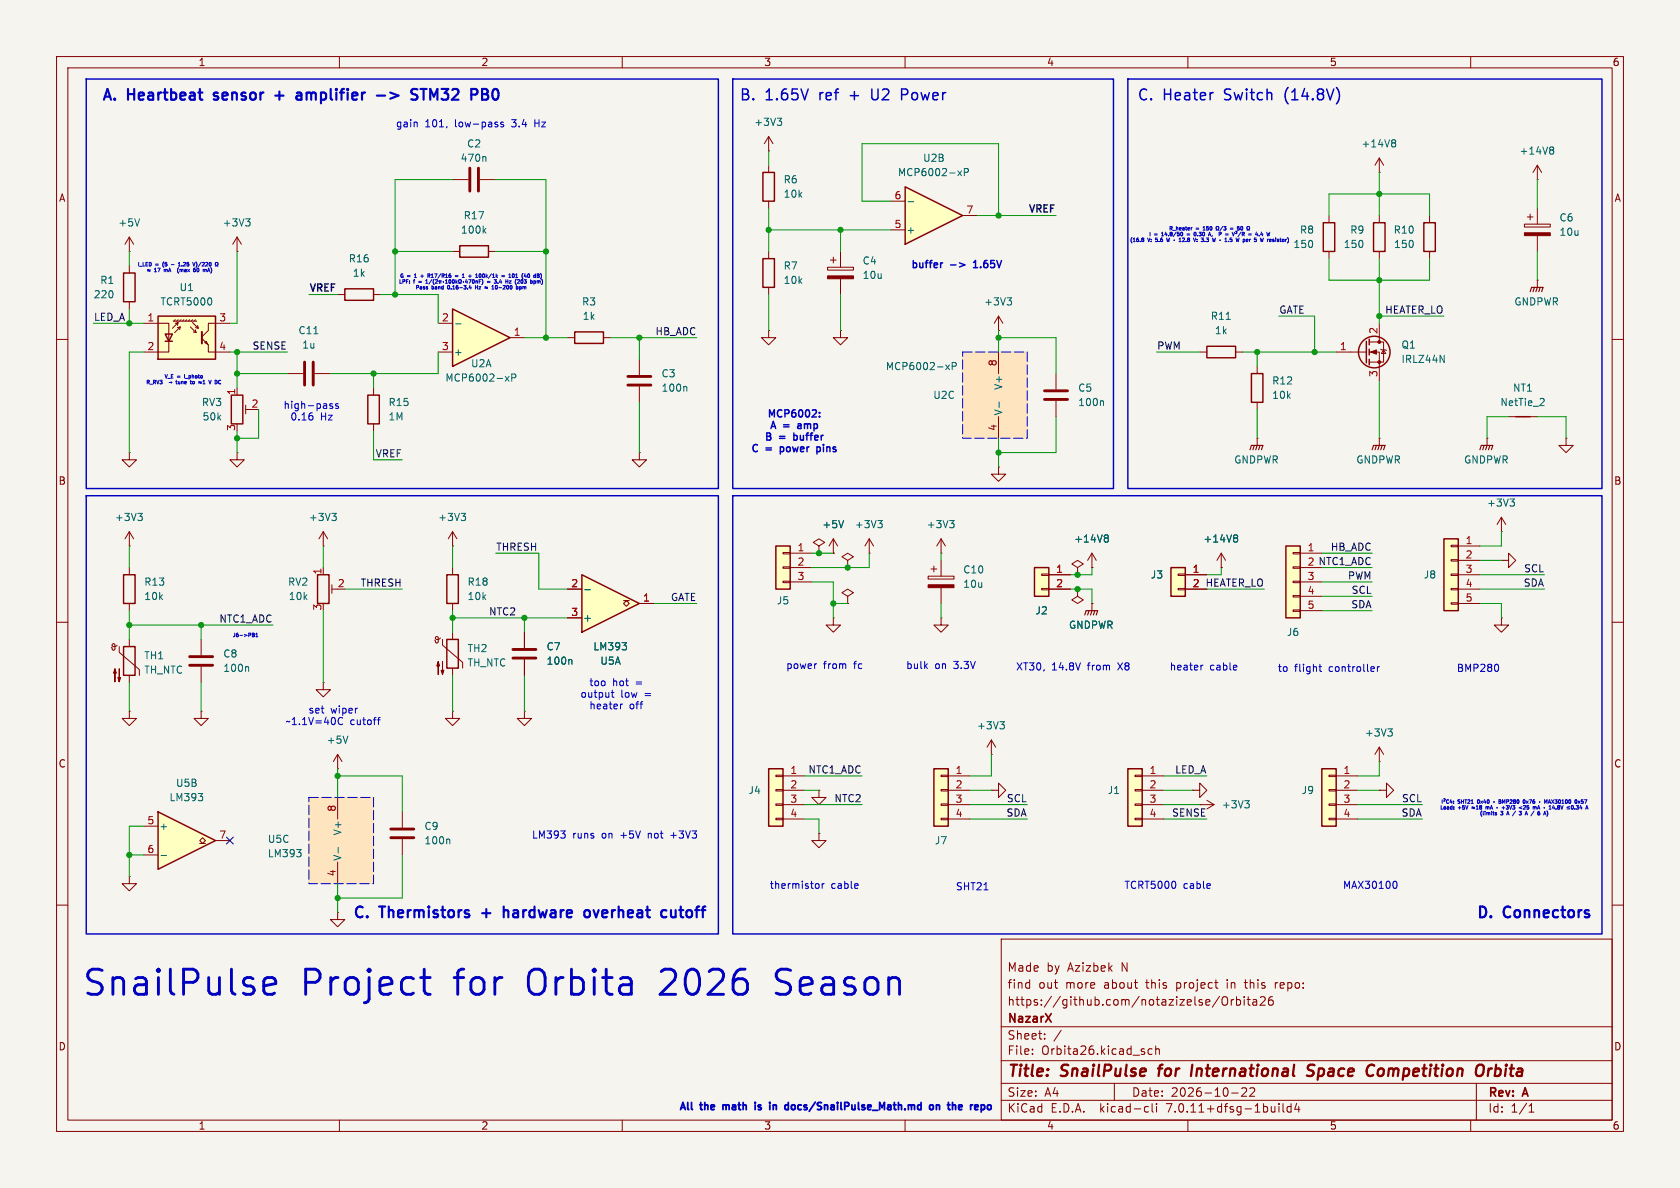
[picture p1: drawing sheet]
<svg xmlns="http://www.w3.org/2000/svg" width="297mm" height="210mm" viewBox="0 0 297 210" stroke-linecap="round" stroke-linejoin="round" font-family="sans-serif">
<defs><g id="words">
<g font-size="6.2" fill="#0000c2">
<text x="14.4" y="176.7">SnailPulse</text>
<text x="53.3" y="176.7">Project</text>
<text x="80.8" y="176.7">for</text>
<text x="94.1" y="176.7">Orbita</text>
<text x="118.3" y="176.7">2026</text>
<text x="139.2" y="176.7">Season</text>
</g>
<g font-size="2.8" fill="#840000">
<text x="178" y="190.9">Title:</text>
<text x="187.7" y="190.9">SnailPulse</text>
<text x="205.7" y="190.9">for</text>
<text x="212.2" y="190.9">International</text>
<text x="233.6" y="190.9">Space</text>
<text x="244.9" y="190.9">Competition</text>
<text x="265" y="190.9">Orbita</text>
</g>
<g font-size="2.7" fill="#0000c2">
<text x="17.8" y="18.3">A.</text>
<text x="22.6" y="18.3">Heartbeat</text>
<text x="38.6" y="18.3">sensor</text>
<text x="50.1" y="18.3">+</text>
<text x="54.7" y="18.3">amplifier</text>
<text x="69.6" y="18.3">-&gt;</text>
<text x="76.5" y="18.3">STM32</text>
<text x="87.8" y="18.3">PB0</text>
<text x="130.6" y="18.1">B.</text>
<text x="135.3" y="18.1">1.65V</text>
<text x="145.1" y="18.1">ref</text>
<text x="150.8" y="18.1">+</text>
<text x="155" y="18.1">U2</text>
<text x="160.7" y="18.1">Power</text>
<text x="201" y="18.1">C.</text>
<text x="205.6" y="18.1">Heater</text>
<text x="216.7" y="18.1">Switch</text>
<text x="227.7" y="18.1">(14.8V)</text>
<text x="62.2" y="162.8">C.</text>
<text x="67.2" y="162.8">Thermistors</text>
<text x="85.9" y="162.8">+</text>
<text x="90.5" y="162.8">hardware</text>
<text x="105.6" y="162.8">overheat</text>
<text x="120" y="162.8">cutoff</text>
<text x="260.8" y="162.8">D.</text>
<text x="265.8" y="162.8">Connectors</text>
</g>
<g font-size="2.1" fill="#840000">
<text x="178" y="172">Made</text>
<text x="185" y="172">by</text>
<text x="188.8" y="172">Azizbek</text>
<text x="198.4" y="172">N</text>
<text x="178" y="178">https://github.com/notazizelse/Orbita26</text>
<text x="178" y="175">find</text>
<text x="183.6" y="175">out</text>
<text x="188.5" y="175">more</text>
<text x="195.3" y="175">about</text>
<text x="202.9" y="175">this</text>
<text x="208.4" y="175">project</text>
<text x="217.4" y="175">in</text>
<text x="220.8" y="175">this</text>
<text x="226.3" y="175">repo:</text>
<text x="178" y="184">Sheet:</text>
<text x="178" y="181.2">NazarX</text>
<text x="178" y="186.7">File:</text>
<text x="184.1" y="186.7">Orbita26.kicad_sch</text>
<text x="178" y="196.9">KiCad</text>
<text x="178" y="194.1">Size:</text>
<text x="184.7" y="194.1">A4</text>
<text x="185.7" y="196.9">E.D.A.</text>
<text x="194.6" y="196.9">kicad-cli</text>
<text x="200" y="194.1">Date:</text>
<text x="206.5" y="196.9">7.0.11+dfsg-1build4</text>
<text x="207" y="194.1">2026-10-22</text>
<text x="263" y="194.3">Rev:</text>
<text x="263" y="196.9">Id:</text>
<text x="267.1" y="196.9">1/1</text>
<text x="269.4" y="194.3">A</text>
</g>
<g font-size="1.8" fill="#840000">
<text x="35" y="11.9">1</text>
<text x="85" y="11.9">2</text>
<text x="135" y="11.9">3</text>
<text x="185" y="11.9">4</text>
<text x="235" y="11.9">5</text>
<text x="285" y="11.9">6</text>
<text x="10.3" y="35.9">A</text>
<text x="285.3" y="35.9">A</text>
<text x="10.3" y="85.9">B</text>
<text x="285.3" y="85.9">B</text>
<text x="10.3" y="135.9">C</text>
<text x="285.3" y="135.9">C</text>
<text x="10.3" y="185.9">D</text>
<text x="285.3" y="185.9">D</text>
<text x="176.5" y="196.7">repo</text>
<text x="35" y="199.9">1</text>
<text x="85" y="199.9">2</text>
<text x="135" y="199.9">3</text>
<text x="185" y="199.9">4</text>
<text x="235" y="199.9">5</text>
<text x="285" y="199.9">6</text>
</g>
<g font-size="1.8" fill="#0000c2">
<text x="69.9" y="22.7">gain</text>
<text x="75.1" y="22.7">101,</text>
<text x="80.5" y="22.7">low-pass</text>
<text x="90.8" y="22.7">3.4</text>
<text x="95" y="22.7">Hz</text>
<text x="160.9" y="47.8">buffer</text>
<text x="172.6" y="47.8">1.65V</text>
<text x="50" y="72.5">high-pass</text>
<text x="51.2" y="74.5">0.16</text>
<text x="56.6" y="74.5">Hz</text>
<text x="135.5" y="74.2">MCP6002:</text>
<text x="135.9" y="76.2">A</text>
<text x="138.5" y="76.2">=</text>
<text x="141.5" y="76.2">amp</text>
<text x="132.6" y="80.3">C</text>
<text x="135" y="78.2">B</text>
<text x="135.4" y="80.3">=</text>
<text x="137.8" y="78.2">=</text>
<text x="138.4" y="80.3">power</text>
<text x="140.8" y="78.2">buffer</text>
<text x="145.4" y="80.3">pins</text>
<text x="138.9" y="118.5">power</text>
<text x="145.6" y="118.5">from</text>
<text x="151.1" y="118.5">fc</text>
<text x="160.1" y="118.5">bulk</text>
<text x="165.3" y="118.5">on</text>
<text x="168.7" y="118.5">3.3V</text>
<text x="179.5" y="118.7">XT30,</text>
<text x="185.9" y="118.7">14.8V</text>
<text x="192.4" y="118.7">from</text>
<text x="197.9" y="118.7">X8</text>
<text x="206.7" y="118.7">heater</text>
<text x="213.9" y="118.7">cable</text>
<text x="225.8" y="119">to</text>
<text x="228.9" y="119">flight</text>
<text x="235" y="119">controller</text>
<text x="257.5" y="119">BMP280</text>
<text x="102.5" y="123.5">output</text>
<text x="104.1" y="121.5">too</text>
<text x="104.1" y="125.6">heater</text>
<text x="108.3" y="121.5">hot</text>
<text x="109.7" y="123.5">low</text>
<text x="111.2" y="125.6">off</text>
<text x="112.5" y="121.5">=</text>
<text x="114" y="123.5">=</text>
<text x="50.4" y="128.4">~1.1V=40C</text>
<text x="54.4" y="126.3">set</text>
<text x="58.5" y="126.3">wiper</text>
<text x="61.9" y="128.4">cutoff</text>
<text x="93.9" y="148.4">LM393</text>
<text x="101.2" y="148.4">runs</text>
<text x="106.5" y="148.4">on</text>
<text x="110" y="148.4">+5V</text>
<text x="115" y="148.4">not</text>
<text x="119.2" y="148.4">+3V3</text>
<text x="136" y="157.3">thermistor</text>
<text x="146.9" y="157.3">cable</text>
<text x="168.9" y="157.6">SHT21</text>
<text x="198.7" y="157.3">TCRT5000</text>
<text x="209.2" y="157.3">cable</text>
<text x="237.3" y="157.3">MAX30100</text>
<text x="119.8" y="196.7">All</text>
<text x="123.9" y="196.7">the</text>
<text x="128.6" y="196.7">math</text>
<text x="134.9" y="196.7">is</text>
<text x="138.2" y="196.7">in</text>
<text x="141.7" y="196.7">docs/SnailPulse_Math.md</text>
<text x="167.9" y="196.7">on</text>
<text x="171.9" y="196.7">the</text>
</g>
<g font-size="1.8" fill="#006464">
<text x="133.2" y="22.5">+3V3</text>
<text x="81.3" y="28.8">470n</text>
<text x="82.5" y="26.3">C2</text>
<text x="163.1" y="28.8">U2B</text>
<text x="240.6" y="26.3">+14V8</text>
<text x="268.5" y="27.5">+14V8</text>
<text x="138.4" y="32.6">R6</text>
<text x="138.4" y="35.2">10k</text>
<text x="158.6" y="31.3">MCP6002-xP</text>
<text x="20.8" y="40.2">+5V</text>
<text x="39.3" y="40.2">+3V3</text>
<text x="81.4" y="41.5">100k</text>
<text x="81.9" y="39">R17</text>
<text x="160.1" y="41.5">+</text>
<text x="229.7" y="41.5">R8</text>
<text x="238.6" y="41.5">R9</text>
<text x="246.3" y="41.5">R10</text>
<text x="275.6" y="39.3">C6</text>
<text x="275.6" y="41.9">10u</text>
<text x="61.6" y="46.6">R16</text>
<text x="138.4" y="47.9">R7</text>
<text x="152.4" y="47">C4</text>
<text x="228.6" y="44">150</text>
<text x="237.5" y="44">150</text>
<text x="246.3" y="44">150</text>
<text x="16.5" y="52.9">220</text>
<text x="17.6" y="50.4">R1</text>
<text x="31.6" y="51.7">U1</text>
<text x="62.3" y="49.1">1k</text>
<text x="138.4" y="50.4">10k</text>
<text x="152.4" y="49.5">10u</text>
<text x="28.3" y="54.2">TCRT5000</text>
<text x="52.7" y="59.3">C11</text>
<text x="102.8" y="54.2">R3</text>
<text x="102.9" y="56.7">1k</text>
<text x="173.9" y="54.2">+3V3</text>
<text x="214" y="56.7">R11</text>
<text x="214.7" y="59.3">1k</text>
<text x="267.6" y="54.2">GNDPWR</text>
<text x="53.3" y="61.8">1u</text>
<text x="80.1" y="63.1">+</text>
<text x="83.2" y="65.1">U2A</text>
<text x="156.5" y="65.6">MCP6002-xP</text>
<text x="247.7" y="64.4">IRLZ44N</text>
<text x="247.7" y="61.8">Q1</text>
<text x="35.6" y="72">RV3</text>
<text x="68.6" y="72">R15</text>
<text x="78.6" y="67.7">MCP6002-xP</text>
<text x="116.8" y="66.9">C3</text>
<text x="116.8" y="69.4">100n</text>
<text x="164.9" y="70.7">U2C</text>
<text x="177.4" y="69" transform="rotate(-90 177.4 69)">V+</text>
<text x="190.5" y="69.4">C5</text>
<text x="190.5" y="72">100n</text>
<text x="224.8" y="70.7">10k</text>
<text x="224.8" y="68.2">R12</text>
<text x="265.1" y="72">NetTie_2</text>
<text x="267.4" y="69.4">NT1</text>
<text x="35.7" y="74.5">50k</text>
<text x="68.6" y="74.5">1M</text>
<text x="177.4" y="73.5" transform="rotate(-90 177.4 73.5)">V-</text>
<text x="218.1" y="82.1">GNDPWR</text>
<text x="239.7" y="82.1">GNDPWR</text>
<text x="258.7" y="82.1">GNDPWR</text>
<text x="262.8" y="89.8">+3V3</text>
<text x="20.2" y="92.3">+3V3</text>
<text x="54.5" y="92.3">+3V3</text>
<text x="77.4" y="92.3">+3V3</text>
<text x="145.3" y="93.6">+5V</text>
<text x="151" y="93.6">+3V3</text>
<text x="163.7" y="93.6">+3V3</text>
<text x="170.2" y="101.6">C10</text>
<text x="189.8" y="96.1">+14V8</text>
<text x="212.7" y="96.1">+14V8</text>
<text x="25.4" y="106.3">10k</text>
<text x="25.4" y="103.7">R13</text>
<text x="50.8" y="103.7">RV2</text>
<text x="51" y="106.3">10k</text>
<text x="82.6" y="106.3">10k</text>
<text x="82.6" y="103.7">R18</text>
<text x="137.2" y="107">J5</text>
<text x="170.2" y="104.1">10u</text>
<text x="203.4" y="102.5">J3</text>
<text x="251.6" y="102.5">J8</text>
<text x="103" y="110.1">+</text>
<text x="183" y="108.8">J2</text>
<text x="188.9" y="111.4">GNDPWR</text>
<text x="227.4" y="112.6">J6</text>
<text x="25.4" y="116.8">TH1</text>
<text x="25.4" y="119.3">TH_NTC</text>
<text x="39.4" y="116.4">C8</text>
<text x="39.4" y="119">100n</text>
<text x="82.6" y="115.5">TH2</text>
<text x="82.6" y="118">TH_NTC</text>
<text x="96.5" y="115.2">C7</text>
<text x="96.5" y="117.7">100n</text>
<text x="104.8" y="115.2">LM393</text>
<text x="106" y="117.7">U5A</text>
<text x="57.7" y="131.7">+5V</text>
<text x="172.6" y="129.1">+3V3</text>
<text x="241.2" y="130.4">+3V3</text>
<text x="29.9" y="141.8">LM393</text>
<text x="31" y="139.3">U5B</text>
<text x="132.2" y="140.6">J4</text>
<text x="195.7" y="140.6">J1</text>
<text x="215.9" y="143.1">+3V3</text>
<text x="230" y="140.6">J9</text>
<text x="28.1" y="146.9">+</text>
<text x="47.3" y="149.2">U5C</text>
<text x="60.6" y="147.8" transform="rotate(-90 60.6 147.8)">V+</text>
<text x="74.9" y="146.9">C9</text>
<text x="74.9" y="149.5">100n</text>
<text x="165.2" y="149.5">J7</text>
<text x="47.3" y="151.7">LM393</text>
<text x="60.6" y="152.3" transform="rotate(-90 60.6 152.3)">V-</text>
</g>
<g font-size="1.8" fill="#a90000">
<text x="158" y="35.3">6</text>
<text x="158" y="40.4">5</text>
<text x="170.7" y="37.8">7</text>
<text x="26" y="56.9">1</text>
<text x="38.7" y="56.9">3</text>
<text x="78" y="56.9">2</text>
<text x="90.7" y="59.4">1</text>
<text x="243.6" y="59.1" transform="rotate(-90 243.6 59.1)">2</text>
<text x="26" y="62">2</text>
<text x="38.7" y="62">4</text>
<text x="78" y="62">3</text>
<text x="176.3" y="64.8" transform="rotate(-90 176.3 64.8)">8</text>
<text x="236.8" y="62">1</text>
<text x="41.7" y="69.9" transform="rotate(-90 41.7 69.9)">1</text>
<text x="243.6" y="66.7" transform="rotate(-90 243.6 66.7)">3</text>
<text x="41.7" y="76.3" transform="rotate(-90 41.7 76.3)">3</text>
<text x="44.4" y="72.1">2</text>
<text x="176.3" y="76.3" transform="rotate(-90 176.3 76.3)">4</text>
<text x="56.9" y="101.7" transform="rotate(-90 56.9 101.7)">1</text>
<text x="140.9" y="97.5">1</text>
<text x="140.9" y="100.1">2</text>
<text x="186.6" y="101.3">1</text>
<text x="210.7" y="101.3">1</text>
<text x="231.1" y="97.5">1</text>
<text x="259" y="96.3">1</text>
<text x="259" y="98.8">2</text>
<text x="259" y="101.3">3</text>
<text x="59.6" y="103.9">2</text>
<text x="100.9" y="103.9">2</text>
<text x="113.6" y="106.4">1</text>
<text x="140.9" y="102.6">3</text>
<text x="186.6" y="103.9">2</text>
<text x="210.7" y="103.9">2</text>
<text x="231.1" y="102.6">3</text>
<text x="231.1" y="105.2">4</text>
<text x="231.1" y="107.7">5</text>
<text x="259" y="103.9">4</text>
<text x="259" y="106.4">5</text>
<text x="56.9" y="108" transform="rotate(-90 56.9 108)">3</text>
<text x="100.9" y="109">3</text>
<text x="139.6" y="136.9">1</text>
<text x="168.8" y="136.9">1</text>
<text x="203.1" y="136.9">1</text>
<text x="237.4" y="136.9">1</text>
<text x="59.4" y="143.6" transform="rotate(-90 59.4 143.6)">8</text>
<text x="139.6" y="139.4">2</text>
<text x="139.6" y="142">3</text>
<text x="168.8" y="139.4">2</text>
<text x="168.8" y="142">3</text>
<text x="203.1" y="139.4">2</text>
<text x="203.1" y="142">3</text>
<text x="237.4" y="139.4">2</text>
<text x="237.4" y="142">3</text>
<text x="26" y="145.8">5</text>
<text x="38.7" y="148.3">7</text>
<text x="139.6" y="144.5">4</text>
<text x="168.8" y="144.5">4</text>
<text x="203.1" y="144.5">4</text>
<text x="237.4" y="144.5">4</text>
<text x="26" y="150.9">6</text>
<text x="59.4" y="155" transform="rotate(-90 59.4 155)">4</text>
</g>
<g font-size="1.8" fill="#0f0f0f">
<text x="181.6" y="37.7">VREF</text>
<text x="54.6" y="51.6">VREF</text>
<text x="16.5" y="56.8">LED_A</text>
<text x="115.8" y="59.3">HB_ADC</text>
<text x="226.1" y="55.5">GATE</text>
<text x="244.8" y="55.5">HEATER_LO</text>
<text x="44.5" y="61.9">SENSE</text>
<text x="204.5" y="61.9">PWM</text>
<text x="66.3" y="80.9">VREF</text>
<text x="87.6" y="97.4">THRESH</text>
<text x="231.1" y="100.1">2 NTC1_ADC</text>
<text x="235.2" y="97.4">HB_ADC</text>
<text x="269.3" y="101.3">SCL</text>
<text x="63.6" y="103.8">THRESH</text>
<text x="118.5" y="106.3">GATE</text>
<text x="213" y="103.8">HEATER_LO</text>
<text x="238.2" y="102.5">PWM</text>
<text x="238.8" y="107.6">SDA</text>
<text x="238.9" y="105.1">SCL</text>
<text x="269.3" y="103.8">SDA</text>
<text x="38.7" y="110.1">NTC1_ADC</text>
<text x="86.4" y="108.9">NTC2</text>
<text x="142.8" y="136.8">NTC1_ADC</text>
<text x="207.7" y="136.8">LED_A</text>
<text x="147.4" y="141.9">NTC2</text>
<text x="177.9" y="141.9">SCL</text>
<text x="247.7" y="141.9">SCL</text>
<text x="177.8" y="144.4">SDA</text>
<text x="207.1" y="144.4">SENSE</text>
<text x="247.7" y="144.4">SDA</text>
</g>
<g font-size=".9" fill="#0000c2">
<text x="203" y="42">I</text>
<text x="204.1" y="42">=</text>
<text x="205.7" y="42">14.8/50</text>
<text x="206.5" y="40.9">R_heater</text>
<text x="210.5" y="42">=</text>
<text x="211.5" y="40.9">=</text>
<text x="212.1" y="42">0.30</text>
<text x="213.1" y="40.9">150</text>
<text x="215.1" y="42">A,</text>
<text x="217.5" y="42">P</text>
<text x="220.1" y="40.9">50</text>
<text x="227.6" y="42">W</text>
<text x="24.2" y="47.3">I_LED</text>
<text x="27.5" y="47.3">=</text>
<text x="29.1" y="47.3">(5</text>
<text x="35.5" y="47.3">V)/220</text>
<text x="199.6" y="43">(16.8</text>
<text x="203" y="43">V:</text>
<text x="204.6" y="43">5.6</text>
<text x="207" y="43">W</text>
<text x="212.7" y="43">V:</text>
<text x="214.4" y="43">3.3</text>
<text x="216.7" y="43">W</text>
<text x="221.9" y="43">W</text>
<text x="223.4" y="43">per</text>
<text x="225.8" y="43">5</text>
<text x="227.2" y="43">W</text>
<text x="25.7" y="48.3">þÿ&quot;H17</text>
<text x="29.4" y="48.3">mA</text>
<text x="32.4" y="48.3">(max</text>
<text x="35.6" y="48.3">60</text>
<text x="37.6" y="48.3">mA)</text>
<text x="70.4" y="50.3">LPF:</text>
<text x="70.6" y="49.3">G</text>
<text x="72" y="49.3">=</text>
<text x="73.2" y="50.3">f</text>
<text x="73.3" y="51.4">Pass</text>
<text x="73.6" y="49.3">1</text>
<text x="75.1" y="49.3">+</text>
<text x="76.4" y="51.4">band</text>
<text x="76.7" y="49.3">R17/R16</text>
<text x="79.5" y="51.4">0.16-3.4</text>
<text x="81.8" y="49.3">=</text>
<text x="83.4" y="49.3">1</text>
<text x="84.7" y="51.4">Hz</text>
<text x="84.8" y="49.3">+</text>
<text x="86.4" y="49.3">100k/1k</text>
<text x="86.7" y="51.4">þÿ&quot;H10-200</text>
<text x="87.2" y="50.3">=</text>
<text x="88.8" y="50.3">3.4</text>
<text x="91.1" y="50.3">Hz</text>
<text x="91.4" y="49.3">=</text>
<text x="92.9" y="51.4">bpm</text>
<text x="93" y="49.3">101</text>
<text x="93.1" y="50.3">(203</text>
<text x="95.6" y="49.3">(40</text>
<text x="25.7" y="68.1">R_RV3</text>
<text x="28.9" y="67.1">V_E</text>
<text x="30.2" y="68.1">þÿ!’ tune</text>
<text x="31.4" y="67.1">=</text>
<text x="33" y="67.1">I_photo</text>
<text x="34.7" y="68.1">to</text>
<text x="38.7" y="68.1">V</text>
<text x="41.1" y="112.7">J6-&gt;PB1</text>
<text x="254.5" y="143.3">Load:</text>
<text x="257.8" y="142.3">SHT21</text>
<text x="257.8" y="143.3">+5V</text>
<text x="261.6" y="142.3">0x40</text>
<text x="263.4" y="143.3">mA</text>
<text x="270.2" y="143.3">&lt;25</text>
<text x="270.6" y="142.3">0x76</text>
<text x="273" y="143.3">mA</text>
<text x="261.5" y="144.3">(limits</text>
<text x="265.4" y="144.3">3</text>
<text x="266.8" y="144.3">A</text>
<text x="268.1" y="144.3">/</text>
<text x="269.6" y="144.3">3</text>
<text x="271" y="144.3">A</text>
<text x="272.4" y="144.3">/</text>
<text x="273.9" y="144.3">6</text>
</g>
<text font-size=".9" fill="#006464" x="228.7" y="43">resistor)</text>
</g></defs>
<path d="M0 0h297v210h-297z" fill="#f5f4ef" stroke="#f5f4ef" stroke-width=".18"/>
<g fill="none" stroke="#840000" stroke-width=".18">
<path d="M10 10h277v190h-277zM12 12h273v186h-273zM60 10v2M110 10v2M160 10v2M210 10v2M260 10v2M10 60h2M285 60h2M66 68.6v1.3M66 74.9v1.3M222.2 77.5h.1"/>
<path d="M222.2 77.5v1.2M10 110h2M285 110h2M10 160h2M285 160h2M177 166h108v32h-108zM181.9 173.7l.1 .1M182 173.2v1.5M182 174.6l-.1 .1M214.7 173.7h.6M215.2 174.7h.1M215.6 176.1l-1.3 2"/>
<path d="M216.1 176.4a.5 .5 0 0 1 .6-.2 .5 .5 0 0 1 .3 .5v.5a.5 .5 0 0 1-.5 .5 .5 .5 0 0 1-.5-.5zM217.7 176.7v1M218.1 176.7l-.3 .1-.1 .2M218.6 176.8l.4-.1 .3 .3v.4l-.1 .2h-.6M218.6 176.2v1.5M220 176.2v.1M220 176.7v1M220 173.7h.5M220.5 176.7h.5M220.7 176.2v1.3l.3 .2M221.5 176.8h.6l.1 .9M222.2 177.1h-.5a.29 .29 0 0 0-.3 .3 .29 .29 0 0 0 .3 .3l.5-.1"/>
<path d="M222.8 176.3l.6-.1 .2 .1 .1 .3-1 1.1h1M225 176.2a.59 .59 0 0 0-.8 .6v.6l.2 .2 .4 .1 .2-.1 .1-.5-.1-.3h-.5l-.3 .3M225.5 173.7v1M225.7 173.7l-.2 .3M60 198v2M110 198v2M160 198v2M177 194.5h108M177 191.5h108M177 187.5h108M177 181.5h108M182.5 186.3v.1"/>
<path d="M182.5 185.5v.1M184.7 183.6v.1M184.7 182.8v.1M187.6 182.1l-1.3 2M197 191.5v3M202.6 195.6l.4 .1M203 196.5l-.4 .1M203.7 195.1v1.3l.2 .2M203.7 185.5l-.5-.1-.2 .3v.4l.1 .2h.6M204.3 185.5l.2-.1 .4 .1 .1 .9M204.3 184.9v1.5M204.5 195.1v.1"/>
<path d="M204.5 195.6v1M210 198v2M217.7 193.2h1.2M219.5 192.4l.6-.1 .2 .1 .1 .3-.9 1.1h.9M221 192.4l.5-.1 .2 .1 .1 .3-.9 1.1h.9M226.1 195.1v.1M226.1 195.6v1M226.8 195.1v1.3l.2 .2M228.2 195.7l-.4-.1-.3 .3v.4l.2 .2h.5M228.2 195.1v1.5M229.2 195l-.3 1.1h.9M229.6 195.6v1"/>
<path d="M260 198v2M261 191.5v6.5M270.3 196.6h.9M270.3 195.5l.4-.4v1.5"/>
</g>
<path d="M204.7 188.9h.8M205 188.5l-.2 1.7M210.8 188.2l-.3 2M232.4 188.3a.85 .85 0 0 0-1.1 .1 .45 .45 0 0 0 .2 .8l.4 .1a.49 .49 0 0 1 .3 .5 .49 .49 0 0 1-.4 .4l-.8-.1M242.6 188.2l.4 .2M244.3 188.9a.62 .62 0 0 0-.7 .4v.7a.52 .52 0 0 0 .8 .1M262.1 188.3a1.5 1.5 0 0 1 0 1.6M263.2 188.9l-.2 1.3M263.8 188.9l-.4 .1-.3 .3M264.3 190.1l.1 .1M264.5 188.2l-.2 2" fill="none" stroke="#840000" stroke-width=".4"/>
<path d="M184.8 179.2l1 1.5M185.8 179.2l-1 1.5" fill="none" stroke="#840000" stroke-width=".3"/>
<g fill="#ffe5bf" stroke="#ffe5bf" stroke-width=".18">
<path d="M170.2 62.2h11.4v15.3h-11.4z"/>
<path d="M54.6 141h11.4v15.2h-11.4z"/>
</g>
<path d="M221 79.5l.2-.8h2.1l-.3 .8M221.7 78.7l-.2 .8M222.2 78.7l-.2 .8M222.8 78.7l-.3 .8" fill="none" stroke="#840000" stroke-width=".2"/>
<path d="M65 69.9h2.1v5h-2.1z" fill="none" stroke="#840000" stroke-width=".25"/>
<path d="M80 54.6l10.2 5.1-10.2 5.1z" fill="#ffffc2"/>
<g fill="none" stroke="#840000" stroke-width=".25">
<path d="M233.9 39.4h2.1v5.1h-2.1zM251.7 39.4h2v5.1h-2zM80 54.6l10.2 5.1-10.2 5.1zM242.1 59.9v1.1M40.9 69.9h2v5h-2zM213.4 61.2h5v2h-5zM221.2 66h2.1v5.1h-2.1zM241.6 60.3v3.8M242.1 61.7v1M242.1 63.5v1M268 73.7h2.5M227.3 96.5h2.6v12.7h-2.6z"/>
<path d="M56.1 101.6h2.1v5.1h-2.1zM79 101.6h2v5.1h-2z"/>
<circle cx="243" cy="62.2" r="2.79"/>
</g>
<g fill="none" stroke="#840000" stroke-width=".18">
<path d="M234.9 38.1v1.3M243.8 30.5h.1M243.8 27.9v2.6M243.8 27.9l-.7 1.3M243.8 27.9l.8 1.3M252.7 38.1v1.3M269.5 39.6h4.6v.5h-4.6zM270 38.4h1M270.5 37.8v1.1M271.8 31.8h.1M271.8 29.2v2.6M271.8 36.8v2.8"/>
<path d="M271.8 29.2l-.8 1.3M271.8 29.2l.7 1.3M77.5 57.2h2.5M90.2 59.7h2.5M234.9 44.5v1.2M243.8 57.2v3.3M252.7 44.5v1.2M271.8 49.5h.1M271.8 41.7v2.8M271.8 49.5v1.3M41.9 68.6v1.3M43.4 71.6v1.6"/>
<path d="M43.4 72.4h1M77.5 62.2h2.5M212.1 62.2h1.3M218.4 62.2h1.3M222.2 64.8v1.2M222.2 71.1v1.3M236.2 62.2h5.4M242.1 62.2h1.7v5.1M242.1 60.5h2.5v3.5h-2.5M243.8 77.5h.1M243.8 77.5v1.2M244.1 61.7l.1 .1h.8l.1 .2"/>
<path d="M244.6 61.8l.4 .7h-.8zM262.9 77.5h.1M262.9 77.5v1.2M266.7 73.7h5.1M276.9 77.5v1.2h1.2l-1.2 1.3-1.3-1.3h1.3M276.9 77.5h.1M41.9 80v1.3h1.3l-1.3 1.3-1.3-1.3h1.3M41.9 80h.1M57.1 96.5h.1M57.1 94v2.5M57.1 94l-.7 1.3M57.1 94l.8 1.3"/>
<path d="M80 96.5h.1M80 94l-.8 1.3M80 94v2.5M80 94l.8 1.3M176.5 82.6v1.2h1.3l-1.3 1.3-1.2-1.3h1.2M176.5 82.6h.1M215.9 97.8l-.8 1.3M215.9 97.8v2.5M215.9 97.8l.8 1.3M228.6 97.7h1.3v.2h-1.3zM229.9 97.8h3.8M57.1 100.3v1.3"/>
<path d="M58.7 103.4v1.5M58.7 104.1h1M80 100.3v1.3M80 106.7v1.3M215.9 100.3h.1M228.6 107.8h1.3v.3h-1.3zM228.6 105.3h1.3v.2h-1.3zM228.6 102.7h1.3v.3h-1.3zM228.6 100.2h1.3v.3h-1.3zM229.9 100.3h3.8M229.9 102.9h3.8M229.9 105.4h3.8"/>
<path d="M229.9 108h3.8"/>
</g>
<g fill="none" stroke="#006464" stroke-width=".18">
<path d="M246.3 24.7h.2l.2 .3-.2 .3M246.3 25.3h.2M246.5 25.3l.2 .1v.3l-.1 .2-.3 .1M274.2 26h.2l.3 .2-.3 .3M274.2 26.5h.2M274.4 26.5l.3 .3v.2l-.3 .2h-.2M80.5 57.2h1M216.8 56.5h.7M89.3 66.5l.7 .9M90 66.5l-.7 .9M90.5 66.8l.6-.1 .1-.2-.1-.3-.6-.1v1.3M254.6 62.8l.7 1.3v-1.3"/>
<path d="M272.7 70.4l.3 .3-.1 .3-.7 .7h.8M58.7 90.7h.7l-.4 .5M59.2 91.2l.2 .3v.3l-.2 .2M81.5 90.7h.8l-.4 .5M82.1 91.2l.2 .3v.3l-.2 .2M218.3 94.6h.3l.2 .2-.2 .3M218.3 95.1h.3M218.6 95.1l.1 .1 .1 .4-.1 .2h-.4"/>
</g>
<path d="M227.3 96.5h2.6v12.7h-2.6z" fill="#ffffc2" stroke="#ffffc2" stroke-width=".18"/>
<path d="M270.5 51.6l.3-.8h2l-.3 .8M271.3 50.8l-.3 .8M271.8 50.8l-.3 .8M272.3 50.8l-.3 .8M242.6 79.5l.2-.8h2.1l-.3 .8M243.3 78.7l-.2 .8M243.8 78.7l-.2 .8M244.3 78.7l-.2 .8M261.6 79.5l.3-.8h2l-.2 .8M262.4 78.7l-.3 .8M262.9 78.7l-.3 .8M263.4 78.7l-.3 .8" fill="none" stroke="#840000" stroke-width=".2"/>
<g fill="#840000" stroke="#840000" stroke-width=".18">
<path d="M242.3 62.2l1-.4v.8z"/>
<path d="M269.5 41.1h4.6v.6h-4.6z"/>
<circle cx="243.8" cy="64" r=".25"/>
<circle cx="243.8" cy="60.5" r=".25"/>
</g>
<path d="M27.9 55.9h10.2v7.6h-10.2z" fill="#ffffc2"/>
<path d="M27.9 55.9h10.2v7.6h-10.2zM29.2 59.1h1.3l-.7 1.2zM29.2 60.3h1.3" fill="none" stroke="#840000" stroke-width=".25"/>
<g fill="none" stroke="#840000" stroke-width=".18">
<path d="M80 31.8h2.8M84.8 31.8h2.8M25.4 57.2h4.4v5h-4.4M30.6 56.8h4.2M31 57.2l.5-.2-1 1M31 56.5l-.3 .3M31.4 57.9l.5-.1-1 1M31.5 56.5l-.3 .3M31.5 57l-.1 .5M31.9 57.8l-.2 .5M32 56.5l-.3 .3M32.5 56.5l-.2 .3"/>
<path d="M33 56.5l-.2 .3M33.5 56.5l-.2 .3M33.7 57.8l1 1-.2-.5M34 57l1.1 1-.2-.5M34 56.5l-.2 .3M34.2 58.7l.5 .1M34.5 56.5l-.2 .3M34.5 57.9l.6 .1M35.7 59.8l1.1 1.2v1.2h3.8M40.6 57.2h-3.8v1.2l-1.1 1.2M176.5 58.4h.1M176.5 55.9l-.7 1.3"/>
<path d="M176.5 55.9v2.5M176.5 55.9l.8 1.3M36.2 60.6l.2-.3 .3 .5z"/>
</g>
<path d="M35.7 58.7v2" fill="none" stroke="#840000" stroke-width=".36"/>
<path d="M85.7 27.7l.2 .2v.6M178 52.6h.8l-.4 .5M178.6 53.1l.2 .3v.3l-.2 .2" fill="none" stroke="#006464" stroke-width=".18"/>
<path d="M83.1 29.7v4.1M84.6 29.7v4.1" fill="none" stroke="#840000" stroke-width=".51"/>
<path d="M27.9 143.5l10.2 5.1-10.2 5.1z" fill="#ffffc2"/>
<path d="M242.8 39.4h2.1v5.1h-2.1zM21.8 48.3h2.1v5h-2.1zM61 51.1h5v2h-5zM81.3 43.4h5.1v2.1h-5.1zM101.6 58.7h5.1v2h-5.1zM255.3 95.3h2.5v12.7h-2.5zM233.7 135.9h2.5v10.2h-2.5zM27.9 143.5l10.2 5.1-10.2 5.1z" fill="none" stroke="#840000" stroke-width=".25"/>
<g fill="none" stroke="#840000" stroke-width=".18">
<path d="M243.8 38.1v1.3M22.9 44.5h.1M22.9 41.9v2.6M22.9 47v1.3M22.9 53.3v1.3M22.9 41.9l-.8 1.3M22.9 41.9l.7 1.3M41.9 44.5h.1M41.9 41.9l-.8 1.3M41.9 41.9v2.6M41.9 41.9l.8 1.3M59.7 52.1h1.3"/>
<path d="M66 52.1h1.3M80 44.5h1.3M86.4 44.5h1.2M100.3 59.7h1.3M106.7 59.7h1.2M243.8 44.5v1.2M50.8 66h2.8M55.6 66h2.8M113 63.5v2.8M113 68.3v2.8M186.7 66v2.8M186.7 70.9v2.8"/>
<path d="M22.9 80v1.3h1.2l-1.2 1.3-1.3-1.3h1.3M22.9 80h.1M113 80v1.3h1.3l-1.3 1.3-1.2-1.3h1.2M113 80h.1M166.4 97.8h.1M166.4 95.3l-.8 1.2M166.4 95.3v2.5M166.4 95.3l.7 1.2M193 97.8l-.7 1.3M193 97.8v2.5M193 97.8l.8 1.3M256.5 98.9h1.3v.3h-1.3z"/>
<path d="M256.5 96.4h1.3v.2h-1.3zM257.8 96.5h3.8M257.8 99.1h3.8M265.4 99.1h1.3v-1.3l1.3 1.3-1.3 1.2v-1.2M265.4 99.1h.1M35.6 113v2.8M35.6 117.9v2.8M92.7 111.8v2.8M92.7 116.6v2.8M193 100.3h.1M256.5 106.6h1.3v.2h-1.3zM256.5 104h1.3v.3h-1.3z"/>
<path d="M256.5 101.5h1.3v.2h-1.3zM257.8 101.6h3.8M257.8 104.1h3.8M257.8 106.7h3.8M265.4 109.2v1.3h1.3l-1.3 1.3-1.2-1.3h1.2M265.4 109.2h.1M35.6 125.7v1.3h1.2l-1.2 1.3-1.3-1.3h1.3M35.6 125.7h.1M57.1 120.7v1.2h1.3l-1.3 1.3-1.2-1.3h1.2M57.1 120.7h.1M59.7 135.9h.1M59.7 133.4l-.8 1.2"/>
<path d="M59.7 133.4v2.5M59.7 133.4l.8 1.2M210.8 139.7h1.3v-1.3l1.3 1.3-1.3 1.3v-1.3M210.8 139.7h.1M234.9 139.6h1.3v.2h-1.3zM234.9 137h1.3v.3h-1.3zM236.2 137.2h3.8M236.2 139.7h3.8M243.8 134.6h.1M243.8 139.7h1.3v-1.3l1.3 1.3-1.3 1.3v-1.3M243.8 139.7h.1M243.8 132.1v2.5"/>
<path d="M243.8 132.1l-.7 1.3M243.8 132.1l.8 1.3M25.4 146.1h2.5M25.4 151.1h2.5M35.3 149.1h.5l-.5-.5 .5-.5 .5 .5-.5 .5h.5M38.1 148.6h2.5M59.7 141v3.8M59.7 152.4v3.8M71.1 143.5v2.8M71.1 148.3v2.8M212.1 142.2h.1M212.1 142.2h2.5"/>
<path d="M213.4 141.5l1.2 .7M214.6 142.2l-1.2 .8M234.9 144.7h1.3v.2h-1.3zM234.9 142.1h1.3v.3h-1.3zM236.2 142.2h3.8M236.2 144.8h3.8"/>
</g>
<g fill="none" stroke="#006464" stroke-width=".18">
<path d="M24.7 38.7l-.4 1.2M43.4 38.7h.8l-.4 .5M44 39.2l.2 .2v.3l-.2 .2M55.5 59h.7M85.5 40.7l.4 .5M85.9 40.4l-.5 .5M121.2 68.3l.2 .2v.7M194.9 70.9l.2 .1v.7M167.9 92h.8l-.5 .5M168.4 92.5l.3 .2v.3l-.3 .3M195.5 94.6h.2l.2 .2-.2 .3M195.5 95.1h.2"/>
<path d="M195.7 95.1l.2 .1v.4l-.1 .2h-.3M43.8 117.8l.2 .2v.7M100.9 116.6l.2 .2v.6M61.5 130.1l-.4 1.3M245.4 128.8h.7l-.4 .5M245.9 129.3l.2 .3v.3l-.2 .2M28.5 151.2h.9M35 140.3h.8l-.4 .5M35.8 140.9v.5M52.4 150.2h.8l-.4 .5M53.2 150.8v.5M59.8 149.8v1"/>
<path d="M79.3 148.3l.2 .2v.7M220.1 141.5h.7l-.4 .5M220.6 142l.2 .3v.3l-.2 .2"/>
</g>
<path d="M53.8 64v4.1M55.4 64v4.1M111 68.1h4.1M111 66.5h4.1M184.7 70.6h4M184.7 69.1h4M33.5 117.6h4.1M33.5 116.1h4.1M90.7 116.3h4M90.7 114.8h4M69.1 148.1h4.1M69.1 146.6h4.1" fill="none" stroke="#840000" stroke-width=".51"/>
<g fill="#ffffc2" stroke="#ffffc2" stroke-width=".18">
<path d="M233.7 135.9h2.5v10.2h-2.5z"/>
<path d="M255.3 95.3h2.5v12.7h-2.5z"/>
</g>
<path d="M102.9 101.6l10.1 5.1-10.1 5.1z" fill="#ffffc2"/>
<path d="M21.8 114.3h2.1v5.1h-2.1zM21.8 101.6h2.1v5.1h-2.1zM79 113h2v5.1h-2zM102.9 101.6l10.1 5.1-10.1 5.1zM182.9 100.3h2.5v5.1h-2.5zM207 100.3h2.5v5.1h-2.5zM135.9 135.9h2.5v10.2h-2.5zM165.1 135.9h2.5v10.2h-2.5zM199.4 135.9h2.5v10.2h-2.5z" fill="none" stroke="#840000" stroke-width=".25"/>
<g fill="none" stroke="#840000" stroke-width=".18">
<path d="M176.5 62.2v3.8M176.5 73.7v3.8M22.9 96.5h.1M22.9 94v2.5M22.9 94l-.8 1.3M22.9 94l.7 1.3M166.4 99.1v2.8M20.7 114l-.2 .3h-.4l-.2-.1v-.3l.2-.1 .2 .2v.7l-.1 .2h-.3l-.2-.5M21.1 114.3v1l3.5 3.1v1M22.9 100.3v1.3M22.9 106.7v1.3M22.9 113v1.3"/>
<path d="M22.9 119.4v1.3M77.9 112.8l-.3 .2h-.3l-.3-.1v-.3l.3-.1 .2 .2v.8l-.2 .1h-.3l-.2-.4M78.2 113v1l3.6 3.1v1M80 111.8v1.2M80 118.1v1.3M100.3 104.1h2.6M100.3 109.2h2.6M110.2 106.2h.5l-.5 .5 .5 .5 .6-.5-.6-.5h.6M113 106.7h2.6M147.3 109.2v1.3h1.3l-1.3 1.3-1.3-1.3h1.3M147.3 109.2h.1M149.9 105.4l1-.6-1-.7-1.1 .7 1.1 .6v1.3"/>
<path d="M149.9 106.7h.1M164.1 101.9h4.6v.5h-4.6zM164.6 100.6h1M165.1 100.1v1M166.4 109.2v1.3h1.2l-1.2 1.3-1.3-1.3h1.3M166.4 109.2h.1M166.4 103.9v2.8M184.1 104h1.3v.3h-1.3zM184.1 101.5h1.3v.2h-1.3zM185.4 104.1h3.8M185.4 101.6h3.8M190.5 104.1v1.3l1 .6-1 .7-1-.7 1-.6"/>
<path d="M190.5 104.1h.1M190.5 100.3l1-.6-1-.6-1 .6 1 .6v1.3M190.5 101.6h.1M193 106.7h.1M193 106.7v1.3M208.3 104h1.2v.3h-1.2zM208.3 101.5h1.2v.2h-1.2zM209.5 104.1h3.9M209.5 101.6h3.9M22.9 125.7v1.3h1.2l-1.2 1.3-1.3-1.3h1.3M22.9 125.7h.1M80 125.7v1.3h1.3l-1.3 1.3-1.3-1.3h1.3"/>
<path d="M80 125.7h.1M92.7 125.7v1.3h1.3l-1.3 1.3-1.3-1.3h1.3M92.7 125.7h.1M137.2 139.6h1.2v.2h-1.2zM137.2 137h1.2v.3h-1.2zM138.4 137.2h3.8M138.4 139.7h3.8M144.8 139.7v1.3h1.2l-1.2 1.2-1.3-1.2h1.3M144.8 139.7h.1M166.4 139.6h1.2v.2h-1.2zM166.4 137h1.2v.3h-1.2zM167.6 137.2h3.8"/>
<path d="M167.6 139.7h3.8M175.3 133.4h.1M175.3 139.7h1.2v-1.3l1.3 1.3-1.3 1.3v-1.3M175.3 139.7h.1M175.3 130.8l-.8 1.3M175.3 130.8v2.6M175.3 130.8l.7 1.3M200.7 139.6h1.2v.2h-1.2zM200.7 137h1.2v.3h-1.2zM201.9 137.2h3.8M201.9 139.7h3.8M22.9 154.9v1.3h1.2l-1.2 1.3-1.3-1.3h1.3"/>
<path d="M22.9 154.9h.1M137.2 144.7h1.2v.2h-1.2zM137.2 142.1h1.2v.3h-1.2zM138.4 142.2h3.8M138.4 144.8h3.8M144.8 147.3v1.3h1.2l-1.2 1.3-1.3-1.3h1.3M144.8 147.3h.1M166.4 144.7h1.2v.2h-1.2zM166.4 142.1h1.2v.3h-1.2zM167.6 142.2h3.8M167.6 144.8h3.8M200.7 144.7h1.2v.2h-1.2z"/>
<path d="M200.7 142.1h1.2v.3h-1.2zM201.9 142.2h3.8M201.9 144.8h3.8M59.7 161.3v1.3h1.3l-1.3 1.2-1.3-1.2h1.3M59.7 161.3h.1"/>
</g>
<path d="M167.2 64.5l.7 .8M167.9 64.5l-.7 .8M168.3 64.7h.6l.2-.2-.1-.3-.7-.1v1.2M176.6 71.1v.9M24.4 90.7h.8l-.5 .5M24.9 91.2l.3 .3v.3l-.3 .2M103.4 104.2h1M110 113.6h.8l-.5 .5M110.7 114.2v.6M176.8 127.6h.8l-.5 .5M177.3 128.1l.3 .2v.3l-.3 .2" fill="none" stroke="#006464" stroke-width=".18"/>
<g fill="#840000" stroke="#840000" stroke-width=".18">
<path d="M20.3 118.2l.3 .8h-.5l.2-.8v2.3z"/>
<path d="M21.1 118.2v2.3l-.3-.7h.5l-.2 .7z"/>
<path d="M77.5 117l.2 .7h-.5l.3-.7v2.3z"/>
<path d="M78.2 117v2.3l-.2-.8h.5l-.3 .8z"/>
<path d="M164.1 103.4h4.6v.5h-4.6z"/>
</g>
<g fill="#ffffc2" stroke="#ffffc2" stroke-width=".18">
<path d="M207 100.3h2.5v5.1h-2.5z"/>
<path d="M165.1 135.9h2.5v10.2h-2.5z"/>
<path d="M199.4 135.9h2.5v10.2h-2.5z"/>
<path d="M135.9 135.9h2.5v10.2h-2.5z"/>
<path d="M182.9 100.3h2.5v5.1h-2.5z"/>
</g>
<path d="M191.8 108.7l.2-.7h2.1l-.3 .7M192.5 108l-.2 .7M193 108l-.2 .7M193.5 108l-.2 .7" fill="none" stroke="#840000" stroke-width=".2"/>
<path d="M160 33l10.2 5.1-10.2 5.1z" fill="#ffffc2"/>
<path d="M134.9 30.5h2v5.1h-2zM160 33l10.2 5.1-10.2 5.1zM134.9 45.7h2v5.1h-2zM137.2 96.5h2.5v7.6h-2.5z" fill="none" stroke="#840000" stroke-width=".25"/>
<g fill="none" stroke="#840000" stroke-width=".18">
<path d="M135.9 26.7h.1M135.9 24.1l-.8 1.3M135.9 24.1v2.6M135.9 29.2v1.3M135.9 35.6v1.2M135.9 24.1l.8 1.3M157.5 35.6h2.5M170.2 38.1h2.5M135.9 58.4v1.3h1.3l-1.3 1.3-1.3-1.3h1.3M135.9 58.4h.1M135.9 44.5v1.2M135.9 50.8v1.3"/>
<path d="M146.3 47.2h4.6v.6h-4.6zM146.8 46h1M147.3 45.5v1M148.6 58.4v1.3h1.3l-1.3 1.3-1.3-1.3h1.3M148.6 58.4h.1M148.6 44.5v2.7M148.6 49.3v2.8M157.5 40.6h2.5M138.4 97.7h1.3v.2h-1.3zM139.7 97.8h3.8M144.8 96.5l1-.6-1-.6-1 .6 1 .6v1.3M144.8 97.8h.1"/>
<path d="M147.3 97.8h.1M147.3 95.3v2.5M147.3 95.3l-.7 1.2M147.3 95.3l.8 1.2M149.9 99.1l1-.7-1-.6-1.1 .6 1.1 .7v1.2M153.7 97.8h.1M153.7 95.3l-.8 1.2M153.7 95.3v2.5M153.7 95.3l.7 1.2M265.4 94h.1M265.4 91.4l-.7 1.3M265.4 91.4v2.6"/>
<path d="M265.4 91.4l.8 1.3M92.7 111.8v2.8M92.7 116.6v2.8M100.3 104.1h2.6M100.3 109.2h2.6M113 106.7h2.6M138.4 102.7h1.3v.3h-1.3zM138.4 100.2h1.3v.3h-1.3zM139.7 100.3h3.8M139.7 102.9h3.8M149.9 100.3h.1M185.4 104.1h3.8"/>
<path d="M185.4 101.6h3.8M190.5 104.1h.1M190.5 101.6h.1M193 100.3h.1M193 106.7h.1M209.5 104.1h3.9M209.5 101.6h3.9M215.9 100.3h.1"/>
</g>
<g fill="none" stroke="#006464" stroke-width=".18">
<path d="M137.4 20.9h.8l-.4 .5M137.9 21.4l.3 .2v.3l-.3 .3M160.5 35.7h1M169.3 30.2l.7 .9M170 30.2l-.7 .9M170.5 30.5l.6-.1 .1-.2-.1-.3-.6-.1v1.3M149.1 92l-.4 1.3M155.2 92h.8l-.5 .5M155.7 92.5l.3 .2v.3l-.3 .3M195.5 94.6h.2l.2 .2-.2 .3M195.5 95.1h.2M195.7 95.1l.2 .1v.4l-.1 .2h-.3"/>
<path d="M218.3 94.6h.3l.2 .2-.2 .3M218.3 95.1h.3M218.6 95.1l.1 .1 .1 .4-.1 .2h-.4M266.9 88.2h.8l-.4 .5M267.5 88.7l.2 .2v.3l-.2 .3M100.9 116.6l.2 .2v.6M103.4 104.2h1M110 113.6h.8l-.5 .5M110.7 114.2v.6"/>
</g>
<path d="M146.3 48.8h4.6v.5h-4.6z" fill="#840000" stroke="#840000" stroke-width=".18"/>
<path d="M137.2 96.5h2.5v7.6h-2.5z" fill="#ffffc2" stroke="#ffffc2" stroke-width=".18"/>
<g fill="none" stroke="#0000c2" stroke-width=".18">
<path d="M73.7 21.6l.1 .8M89 21.6h-.3l-.2 .2 .1 .1 .4 .2v.3h-.5M29 46.3l-.2 .4 .1 .5M29 47.6v.4M30.3 46.8h.5M31.5 47h.4M31.5 46.6l.2-.2v.6M31.5 47.3l-.1 .6 .2 .4M31.6 47.3h-.1M31.8 47.6v.4M31.8 47.7h.3M32.1 47.7v.3"/>
<path d="M32.2 47h.1M32.2 47.6l-.1 .1M32.4 46.4h.3l.1 .2-.4 .4h.4M33.4 46.4h-.3l-.1 .3h.3l.1 .3h-.4M34.1 46.4l.2 .6 .2-.6M34.6 46.3h.1M34.7 47.2l-.1 .1M34.7 46.3l.1 .4-.1 .5M34.9 47.4h.1a.29 .29 0 0 1 .2 .3 .29 .29 0 0 1-.3 .3zM35.1 48h.1M35.6 46.4l-.6 .8M36.7 48l.2-.6 .2 .6"/>
<path d="M36.7 47.9h.3M37.3 48.2v.1M38.4 46.4a.39 .39 0 0 1 0 .6h.1M73.3 49.1h.3M73.4 48.4l-.1 .2M74 49.7h.5M74 49.9h.5M74.4 48.8h.5M74.6 48.6v.5M75.3 50.1h.3M75.3 49.6h.1M75.4 49.4v.7"/>
<path d="M75.5 50.9l.1 .1-.1 .1M75.5 50.7h.1M75.6 48.7h.3l.1-.2-.4-.1v.7M75.8 48.7l.2 .4M76.3 49.1h.3M76.4 49.4l-.6 .8M76.4 48.4l-.1 .2M76.6 49.6v.4l.2 .3M77.3 49.6l-.4 .5h.4M77.7 49.7l-.1 .4M77.9 49.7v.4M78.1 49.7h-.5"/>
<path d="M78.4 49.8h.1M78.4 49.8v.1M78.7 50.1h.4M78.9 49.4v.7M79.2 51v.1M79.2 51.1h.1M79.3 50.5l-.2 .2 .1 .3M79.4 49.6v.4M79.4 50h.1M79.4 50h.2M79.7 50h-.1M79.7 49.6v.4"/>
<path d="M80 49.6v.2l.1 .3 .2-.1v-.4M80.5 48.7h.5M80.5 48.9h.5M80.6 49.4v.7M80.7 49.8l.1 .3M80.8 49.7l-.2 .2M81.1 50.1h.1a.39 .39 0 0 1 .1-.7 .27 .27 0 0 1 .3 .2 .27 .27 0 0 1-.2 .4v.1h.2M81.7 48.6l.2-.2v.7M82 49.8h.1M82 49.8l-.1 .1M82.4 49.4l-.1 .5h.4M82.6 49.7v.4"/>
<path d="M82.8 48.8h.5M82.9 49.4h.4l-.3 .7M83.1 48.6v.5M83.1 50.4l-.2 .5h.4M83.2 50.7v.4M83.5 49.6l.1 .4M83.6 50h.1M83.8 49.6v.4h-.2M84.1 50.5v.6M84.1 50.8h.3M84.1 49.1h.3M84.1 48.6l.2-.2v.7"/>
<path d="M84.1 49.7h.3v.4M84.1 49.7v.4M84.4 50.5v.6M84.7 49.7h.2M84.7 49.4v.7M84.7 48.5l.1-.1 .2 .1M85.3 49.5l.1 .4-.2 .4M85.3 48.5l.1-.1 .2 .1v.4M85.9 48.4v.7M86 48.8l.2 .3M86.2 49.7h.4M86.2 49.9h.4"/>
<path d="M86.2 51h-.1M86.2 50.8h-.1M86.2 48.6l-.3 .3M86.2 50.9v.1M86.2 50.8h.1M87.8 49.4l-.3 .3M88.1 50h.1M88 50h.1M88.5 49.4l-.2 .5h.4M89.9 49.1h.4M89.9 48.6l.2-.2v.7M90 49.7h.4l-.4 .4h.4"/>
<path d="M90.6 48.5l.1-.1a.29 .29 0 0 1 .2 .3 .29 .29 0 0 1-.3 .3zM91.2 48.6l.1-.2v.7M91.3 50.7h.3v.3M91.5 51.1h-.2M91.6 51l-.1 .1M91.9 51.1h.2M92.1 51v-.3h-.2v.6M92.1 51v.1M92.4 50.7l.3 .1M92.4 50.7v.4M92.5 48.3l-.2 .4 .2 .6M92.7 50l.2 .1"/>
<path d="M92.7 49.4h.3M92.8 48.4l-.1 .4h.4M94.5 48.6l.2 .1M94.7 49l-.2 .1M94.7 48.4v.7M95 48.4l.3 .1-.1 .2 .1 .2-.1 .2h-.2zM95 48.7h.2M95 49.7h.2M95.2 49.7v.4M95.4 49.7h-.2M95.5 49.7v.4M95.5 48.3l.1 .1"/>
<path d="M95.9 49.8l-.2 .5M200.1 42h.1M201.9 42.3l.1 .1M201.9 42.1h.3l-.1 .3M202 42.4h.1M202 42.4h-.1M202.1 42.4l.1 .3h-.3M204.3 42.7h.2M204.3 42.1v.3l.2-.1M205.3 41.7h.4M205.5 41.1l-.2 .1M206.2 42.1l.2 .6 .1-.4 .1 .4 .2-.6"/>
<path d="M208.4 42.7h.4M208.6 42.1v.6M209.1 41.3l-.2 .4M209.3 42.1h-.3M209.3 42.1h.1M209.4 42.1v.3l-.4 .3h.4M209.6 42.7h.1M209.8 41.4h.5M209.8 41.5h.5M210.1 42.4l-.1 .1 .1 .2 .2-.1-.1-.2M210.1 42.4h.1M210.3 42.1h-.3l.1 .3"/>
<path d="M210.3 42.1l-.1 .3M210.6 40.2v.5M210.8 40.2l-.2 .2M211 42.1l.2 .6 .2-.6M211.2 41.1l-.1 .2M211.4 41.1v.4l-.1 .2M211.6 42.7h.1M211.6 42.3v.1M211.7 41.7h.1M212.3 42.7h.3M212.7 40.7h.4M212.9 40l-.2 .2"/>
<path d="M214.3 41.7h.1M214.3 41.7l-.1 .1M215 40.7h.1a.39 .39 0 0 1 .1-.7 .27 .27 0 0 1 .3 .2 .27 .27 0 0 1-.2 .3v.2h.2M216.2 40l-.5 .8M216.3 40h.4l-.2 .3h.2v.3h-.4M216.7 41.4h.4M216.7 41.5h.4M217.5 40.3h.5M217.5 40.5h.5M218.4 40.9l.3 .1-.3 .3h.3M218.5 42.1l.2 .6 .1-.4 .1 .4 .2-.6M219.1 40h-.3l-.1 .3h.3l.1 .3h-.4"/>
<path d="M219.4 40.1l.1-.1a.29 .29 0 0 1 .2 .4 .29 .29 0 0 1-.3 .2zM219.4 41l-.5 .8M219.8 41.4l.2 .3M219.8 42.3l.3 .1-.1 .3h-.2M219.8 42.3v.6M219.9 41.1h-.3v.6M220 41.2l-.1 .2h-.3M220.3 42.5l.3-.1v-.1l-.3 .1 .1 .3h.2M220.7 41.4h.5M220.7 41.5h.5M220.9 42.3v.4M220.9 42.4h.1"/>
<path d="M221 42.3l-.1 .1M221.1 42.3h-.1M222.1 41l-.1 .5h.4M222.3 41.3v.4M222.6 41.7h.1M223 41l-.1 .5h.4M223.2 41.3v.4M223.3 42.1l-.1 .6-.1-.4-.1 .4M223.9 41.1l.2 .6 .1-.5 .1 .5 .2-.6M225 42.3h.2M225 42.5l.3 .1M225.3 42.6l-.3 .1"/>
<path d="M225.3 42.6h.1M226.9 42.3l-.2 .1v.3h.2M29.9 67.6h.5M32.6 66.2v.6M33.8 67.9h.1M34 67.6l.2 .3 .1-.1 .1-.2M35.9 67.9h.3M36.1 67.2v.7M36.9 67.2l.2 .7 .2-.7M38.4 67.5l-.1-.2-.3-.1v.7l.3-.1 .1-.2M55.2 73.5l.1 .2-.1 .5M58.8 71.4h-.3l-.2 .1 .1 .2 .4 .1v.3h-.5"/>
<path d="M59.8 71.4h-.3l-.2 .1 .1 .2 .4 .1v.3h-.5M44.6 111.9l.3 .1-.1 .2M44.6 112.2h.2M44.8 112.2l.2 .1-.1 .2-.3 .1M45.2 112.6h.4M45.2 112.1l.2-.2v.7M144.3 117.3h.1M212.7 117.6l-.4 .2M218.6 117.7l.1 .2-.6 .1M233.2 117.8h.4M233.3 117.4v1.1l.3 .2M242.9 117.9l.1 .2-.6 .2"/>
<path d="M243.5 117.8v.9M243.9 117.8l-.4 .3M264.8 117.5l.1 .4-.1 .7M59.9 127.9l.3 .2 .4-.1M66.7 127.3h.5M67.2 126.8l-.3 .2v1.1M108.1 122.4h.4M108.2 122v1.1l.3 .2M110.1 124.5l-.4 .2M99.1 146.9h.8l-.4 .5M99.9 147.5v.5M118.6 147.7h1"/>
<path d="M144.4 156.2l.3 .1 .1 .1-.1 .5-.3 .1M145.3 156.2v.8M145.7 156.2l-.4 .2M151.6 156.3l.1 .2-.6 .1M174 157.3h.7M213.9 156.3l.1 .2-.6 .1M246.5 155.8a.68 .68 0 0 1 .5 .6 .68 .68 0 0 1-.5 .6M255 141.4v.6M255.2 141.2l.3 .1-.3 .3h.3M256.1 141.4a.28 .28 0 0 0-.4 .3 .28 .28 0 0 0 .4 .3M256.5 141.4l-.2 .4h.4M256.6 141.6v.4"/>
<path d="M257 142h.1M257 141.6v.1M257 143h.1M257 142.6v.1M260.2 142.9h.5M260.2 142.7h.5M261 142.6l.2-.2v.6M261 143h.3M261.3 141.4l-.1 .2 .1 .4M261.6 142.6l.1 .1M261.7 142.7l-.1 .1 .1 .2 .2-.1-.1-.2M261.7 142.7h.1"/>
<path d="M261.9 142.6l-.1 .1M262 143.3l-.1 .1M262.7 142.6v.4M262.7 142.6v.1M262.7 142.6l.3 .1M263 142.7v.3M263.1 142.6l-.1 .1M263.9 143.6h.2M264 144l.1 .1M264.1 141.7v.1M264.6 143.7l-.3 .1 .3 .1M264.6 144h-.3"/>
<path d="M264.6 143.9v.1M265 141.4l.3 .1-.1 .2 .2 .2-.2 .1h-.2zM265 141.7h.2M265.5 142.8h.5M265.6 142v-.6l.2 .4 .3-.4v.6M265.8 142.6v.4M266.3 142.4h.4l-.3 .2 .2 .1v.3h-.3M266.4 141.7h.3v-.3h-.3v.6M266.4 143.9h.3M266.6 143.4l-.2 .7M266.8 142.4l.3 .6 .2-.6M267 141.4h.2l.1 .2-.4 .4h.4"/>
<path d="M267.4 142.4h.4l-.2 .2 .2 .1v.3h-.4M267.6 141.5v.1M267.6 141.5h.1M267.6 141.7l.1 .3h.2v-.3M267.6 141.6h.1M267.6 141.4v.1M267.6 141.4h.3M267.6 141.6l.1 .1M267.6 141.4h.1M267.6 141.7h.1M267.7 141.7h.1M267.7 141.7h-.1"/>
<path d="M267.8 141.7h.1M267.9 141.4h.1M267.9 141.6l-.1 .1M267.9 141.7h.1M267.9 141.4v.1M267.9 141.6h.1M267.9 141.5h.1M267.9 141.5v.1M267.9 143.4l-.5 .8M268.2 141.4h.1a.27 .27 0 0 1 .2 .3 .27 .27 0 0 1-.3 .3zM268.4 141.4h.1M268.6 143.4h.4l-.3 .3h.2l.1 .2-.3 .2"/>
<path d="M269 142.6l-.4 .2 .4 .2M269.3 141.4h.1a.29 .29 0 0 1 .2 .3 .29 .29 0 0 1-.3 .3zM269.3 141.4h.1M269.3 142.4h.3l.1 .2-.4 .4h.4M269.3 142.4v.1M269.8 141.6l.4 .4M269.9 143h.1M270.2 141.6l-.4 .4M270.3 142.4h-.3l-.1 .3 .1-.1M271.2 143.4l-.6 .8M271.8 143l.2-.6 .2 .6M271.9 142.9h.3"/>
<path d="M271.9 144l.2 .1M272.1 143.7h-.2M272.2 143.4l-.2 .1M272.9 144.1l.2-.7 .2 .7M272.9 143.9h.4M273.1 142v-.6l.2 .4 .2-.4v.6M273.6 144l-.1 .3M273.7 142l.2-.6 .2 .6M273.8 141.8h.3M274.3 141.4l.4 .6M274.5 142.8h.4M274.7 141.4l-.4 .6"/>
<path d="M274.8 142.6v.4M274.9 141.4h.4l-.2 .2 .1 .1v.3h-.3M275.1 143h.1M275.4 142.5l.1-.1 .2 .1M275.4 142.6l.1 .1M275.4 142.5v.1M275.5 142.7l-.1 .1 .1 .2 .2-.1-.1-.2M275.5 142.7h.1M275.6 141.4h.1a.29 .29 0 0 1 .2 .3 .29 .29 0 0 1-.3 .3zM275.7 142.6l-.1 .1M275.7 142.5v.1M275.9 142.4l.2 .6 .2-.6"/>
<path d="M276.1 142h.4M276.1 141.6l.2-.2v.6M276.8 141.4h.1a.29 .29 0 0 1 .2 .3 .29 .29 0 0 1-.3 .3zM276.8 141.4h.1M277 143h.5M277.4 141.4h.1a.29 .29 0 0 1 .2 .3 .29 .29 0 0 1-.3 .3zM277.5 142.5l-.5 .2 .5 .2M277.9 142.4a.29 .29 0 0 1 .3 .3 .29 .29 0 0 1-.4 .3zM277.9 142.4l-.1 .1M278.4 143h.1M278.5 143h-.1M278.5 141.4a.27 .27 0 0 1 .3 .3 .27 .27 0 0 1-.3 .3z"/>
<path d="M278.7 142.4h.4l-.3 .2 .2 .1v.3h-.3M278.7 141.4h.1M279 141.6l.3 .4M279.3 141.6l-.3 .4M279.4 142.4l-.1 .4h.4M279.6 142.6v.4M279.9 141.4h-.3l-.1 .3h.3l.1 .3h-.4M280.1 141.4h.4l-.2 .6M280.3 143l.2-.6 .2 .6M280.4 142.9h.3"/>
</g>
<g fill="none" stroke="#0000c2" stroke-width=".38">
<path d="M35.1 16.4h.7M35.6 17.6h.2M48.7 16.9h1.4M52.5 16.5l.2-.1 .5 .1 .1 1.1M52.5 17.5l.2 .1 .6-.1M53.3 16.8l-.8 .2M66.6 16.9h1.5M72.8 16.5l.3 .1a.7 .7 0 0 1 .7 .5l-.1 .3-.3 .2-.7-.1M73.8 15.8l-.7-.1-.4 .4M74.3 15.7h1.1M74.9 15.7v1.9M85.9 15.7l.1 .1a.45 .45 0 0 1 .2 .5 .45 .45 0 0 1-.3 .3 .51 .51 0 0 1 .4 .5 .51 .51 0 0 1-.3 .5h-.8"/>
<path d="M87.1 16.1l-.1 .4 .1 .8M89.1 160.3v1.9M89.8 161a.52 .52 0 0 0-.7 .1M103.4 161.1a.52 .52 0 0 1 .5-.2 .52 .52 0 0 1 .4 .3v.6a.52 .52 0 0 1-.5 .4 .52 .52 0 0 1-.5-.4zM117.3 160.9l.5 .1M117.8 162.1l-.5 .1M118.6 160.9v1l.1 .2 .5 .1"/>
</g>
<g fill="none" stroke="#0000c2" stroke-width=".25">
<path d="M15.2 14h111.8v72.4h-111.8zM129.5 14h67.3v72.4h-67.3zM154.1 15.7v1.6l.2 .2M159.4 16.7h.7M160.1 15.7h-.7v1.9M199.4 14h83.8v72.4h-83.8zM166.7 46.5h-.3M168 46.8h1M169.6 46.5l1 .3-1 .4M172.1 47.3h.7M172.2 46.3l-.1 .1M144.4 79v1.3"/>
<path d="M144.4 79.1h.5M144.4 79.8h.5M144.9 73.6v.1M144.9 72.9v.1M15.2 87.6h111.8v77.5h-111.8zM129.5 87.6h153.7v77.5h-153.7z"/>
</g>
<g fill="none" stroke="#0000c2" stroke-width=".32">
<path d="M122.2 196l.2 .2M127.8 195.3v.9M128.2 195.3l-.4 .1M133.5 194.9v.1M133.5 195.3v.9M134 196.1h.5M134.5 195.4l-.3-.1-.2 .2 .1 .2 .4 .1M136.8 195.4h.4v.8M140 195.4l.3-.1 .3 .3-.1 .5h-.5M141.1 195.4v.6M162.5 195.3l.3 .1M162.8 196.1l-.3 .1"/>
<path d="M162.8 194.9v1.3M164.5 195.4l.3-.1 .2 .3v.3l-.2 .3-.3-.1-.2-.2zM165.5 195.4l.2-.1 .3 .1 .1 .8M165.5 195.3v.9M167.7 194.9v1.1M168.4 194.9v1.3M174.8 195.3l.3 .1 .1 .2v.4l-.4 .2"/>
</g>
<path d="M47.3 172.8h.8l.4 .2 .2 .4v.5l-2.1 .4M48.5 175.6l-.4 .2h-.8M137.2 175.6l.7 .2M137.4 171.7l-.2 .5v.4l.2 .4" fill="none" stroke="#0000c2" stroke-width=".51"/>
<path d="M170.2 62.2h11.4v15.3h-11.4v-15.3M54.6 141h11.4v15.2h-11.4v-15.2" fill="none" stroke="#0000c2" stroke-width=".18" stroke-dasharray="1.7 .6"/>
<g fill="none" stroke="#009600" stroke-width=".18">
<path d="M80 31.8h-10.2v20.3M87.6 31.8h8.9v27.9M135.9 26.7v2.5M135.9 36.8v7.7M157.5 35.6h-5.1v-10.2h24.1v12.7M172.7 38.1h14M234.9 38.1v-3.8h17.8v3.8M243.8 30.5v7.6M271.8 31.8v5M16.5 57.2h8.9M22.9 44.5v2.5M22.9 54.6v2.6"/>
<path d="M41.9 44.5v12.7h-1.3M54.6 52.1h5.1M67.3 52.1h10.2v5.1M69.8 44.5h10.2M87.6 44.5h8.9M92.7 59.7h7.6M107.9 59.7h15.3M113 59.7v3.8M135.9 52.1v6.3M135.9 40.6h21.6M148.6 40.6v3.9M148.6 52.1v6.3"/>
<path d="M176.5 59.7h10.2v6.3M176.5 58.4v3.8M226.1 55.9h6.3v6.3M234.9 45.7v3.8h17.8v-3.8M243.8 45.7v11.5M243.8 55.9h11.5M271.8 44.5v5M25.4 62.2h-2.5v17.8M40.6 62.2h10.2M41.9 62.2v6.4M41.9 76.2v3.8M41.9 66h8.9"/>
<path d="M45.7 72.4v5.1h-3.8M66 66v2.6M66 76.2v5.1h5.1M77.5 62.2v3.8h-19.1M113 71.1v8.9M176.5 77.5v5.1M186.7 73.7v6.3h-10.2M204.5 62.2h7.6M219.7 62.2h16.5M222.2 62.2v2.6M222.2 72.4v5.1M243.8 67.3v10.2"/>
<path d="M266.7 73.7h-3.8v3.8M271.8 73.7h5.1v3.8M22.9 96.5v3.8M57.1 96.5v3.8M80 96.5v3.8M87.6 97.8h7.6v6.3h5.1M143.5 97.8h3.8M153.7 97.8v2.5h-10.2M166.4 97.8v1.3M233.7 97.8h8.9M261.6 99.1h3.8M265.4 94v2.5h-3.8"/>
<path d="M22.9 108v5M22.9 110.5h25.4M35.6 110.5v2.5M57.1 108v12.7M61 104.1h10.1M80 108v3.8M80 119.4v6.3M80 109.2h20.3M92.7 109.2v2.6M92.7 119.4v6.3M115.6 106.7h7.6M143.5 102.9h3.8v6.3"/>
<path d="M147.3 106.7h2.6M166.4 106.7v2.5M189.2 104.1h3.8v2.6M193 100.3v1.3h-3.8M213.4 104.1h10.1M215.9 100.3v1.3h-2.5M233.7 102.9h8.9M233.7 100.3h8.9M233.7 108h8.9M233.7 105.4h8.9M261.6 106.7h3.8v2.5M261.6 101.6h11.4"/>
<path d="M261.6 104.1h11.4M22.9 120.7v5M35.6 120.7v5M59.7 137.2h11.4v6.3M59.7 135.9v5.1M142.2 139.7h2.6M142.2 137.2h10.2M171.4 139.7h3.9M175.3 133.4v3.8h-3.9M205.7 139.7h5.1M205.7 137.2h7.7M240 139.7h3.8"/>
<path d="M243.8 134.6v2.6h-3.8M22.9 151.1h2.5M25.4 146.1h-2.5v8.8M59.7 156.2v5.1M71.1 151.1v7.7h-11.4M142.2 142.2h10.2M142.2 144.8h2.6v2.5M171.4 142.2h10.2M171.4 144.8h10.2M205.7 142.2h6.4M205.7 144.8h7.7M240 142.2h11.5"/>
<path d="M240 144.8h11.5"/>
</g>
<path d="M40 148l1.2 1.2M41.2 148l-1.2 1.2" fill="none" stroke="#000084" stroke-width=".18"/>
<g fill="#009600" stroke="#009600" stroke-width=".18">
<circle cx="92.7" cy="109.2" r=".46"/>
<circle cx="59.7" cy="137.2" r=".46"/>
<circle cx="80" cy="109.2" r=".46"/>
<circle cx="35.6" cy="110.5" r=".46"/>
<circle cx="96.5" cy="44.5" r=".46"/>
<circle cx="113" cy="59.7" r=".46"/>
<circle cx="96.5" cy="59.7" r=".46"/>
<circle cx="69.8" cy="44.5" r=".46"/>
<circle cx="41.9" cy="77.5" r=".46"/>
<circle cx="69.8" cy="52.1" r=".46"/>
<circle cx="41.9" cy="66" r=".46"/>
<circle cx="66" cy="66" r=".46"/>
<circle cx="41.9" cy="62.2" r=".46"/>
<circle cx="22.9" cy="57.2" r=".46"/>
<circle cx="22.9" cy="151.1" r=".46"/>
<circle cx="22.9" cy="110.5" r=".46"/>
<circle cx="59.7" cy="158.8" r=".46"/>
<circle cx="222.2" cy="62.2" r=".46"/>
<circle cx="232.4" cy="62.2" r=".46"/>
<circle cx="176.5" cy="80" r=".46"/>
<circle cx="176.5" cy="59.7" r=".46"/>
<circle cx="148.6" cy="40.6" r=".46"/>
<circle cx="176.5" cy="38.1" r=".46"/>
<circle cx="135.9" cy="40.6" r=".46"/>
<circle cx="144.8" cy="97.8" r=".46"/>
<circle cx="190.5" cy="104.1" r=".46"/>
<circle cx="149.9" cy="100.3" r=".46"/>
<circle cx="147.3" cy="106.7" r=".46"/>
<circle cx="190.5" cy="101.6" r=".46"/>
<circle cx="243.8" cy="55.9" r=".46"/>
<circle cx="243.8" cy="49.5" r=".46"/>
<circle cx="243.8" cy="34.3" r=".46"/>
</g>
<use href="#words"/>
</svg>
